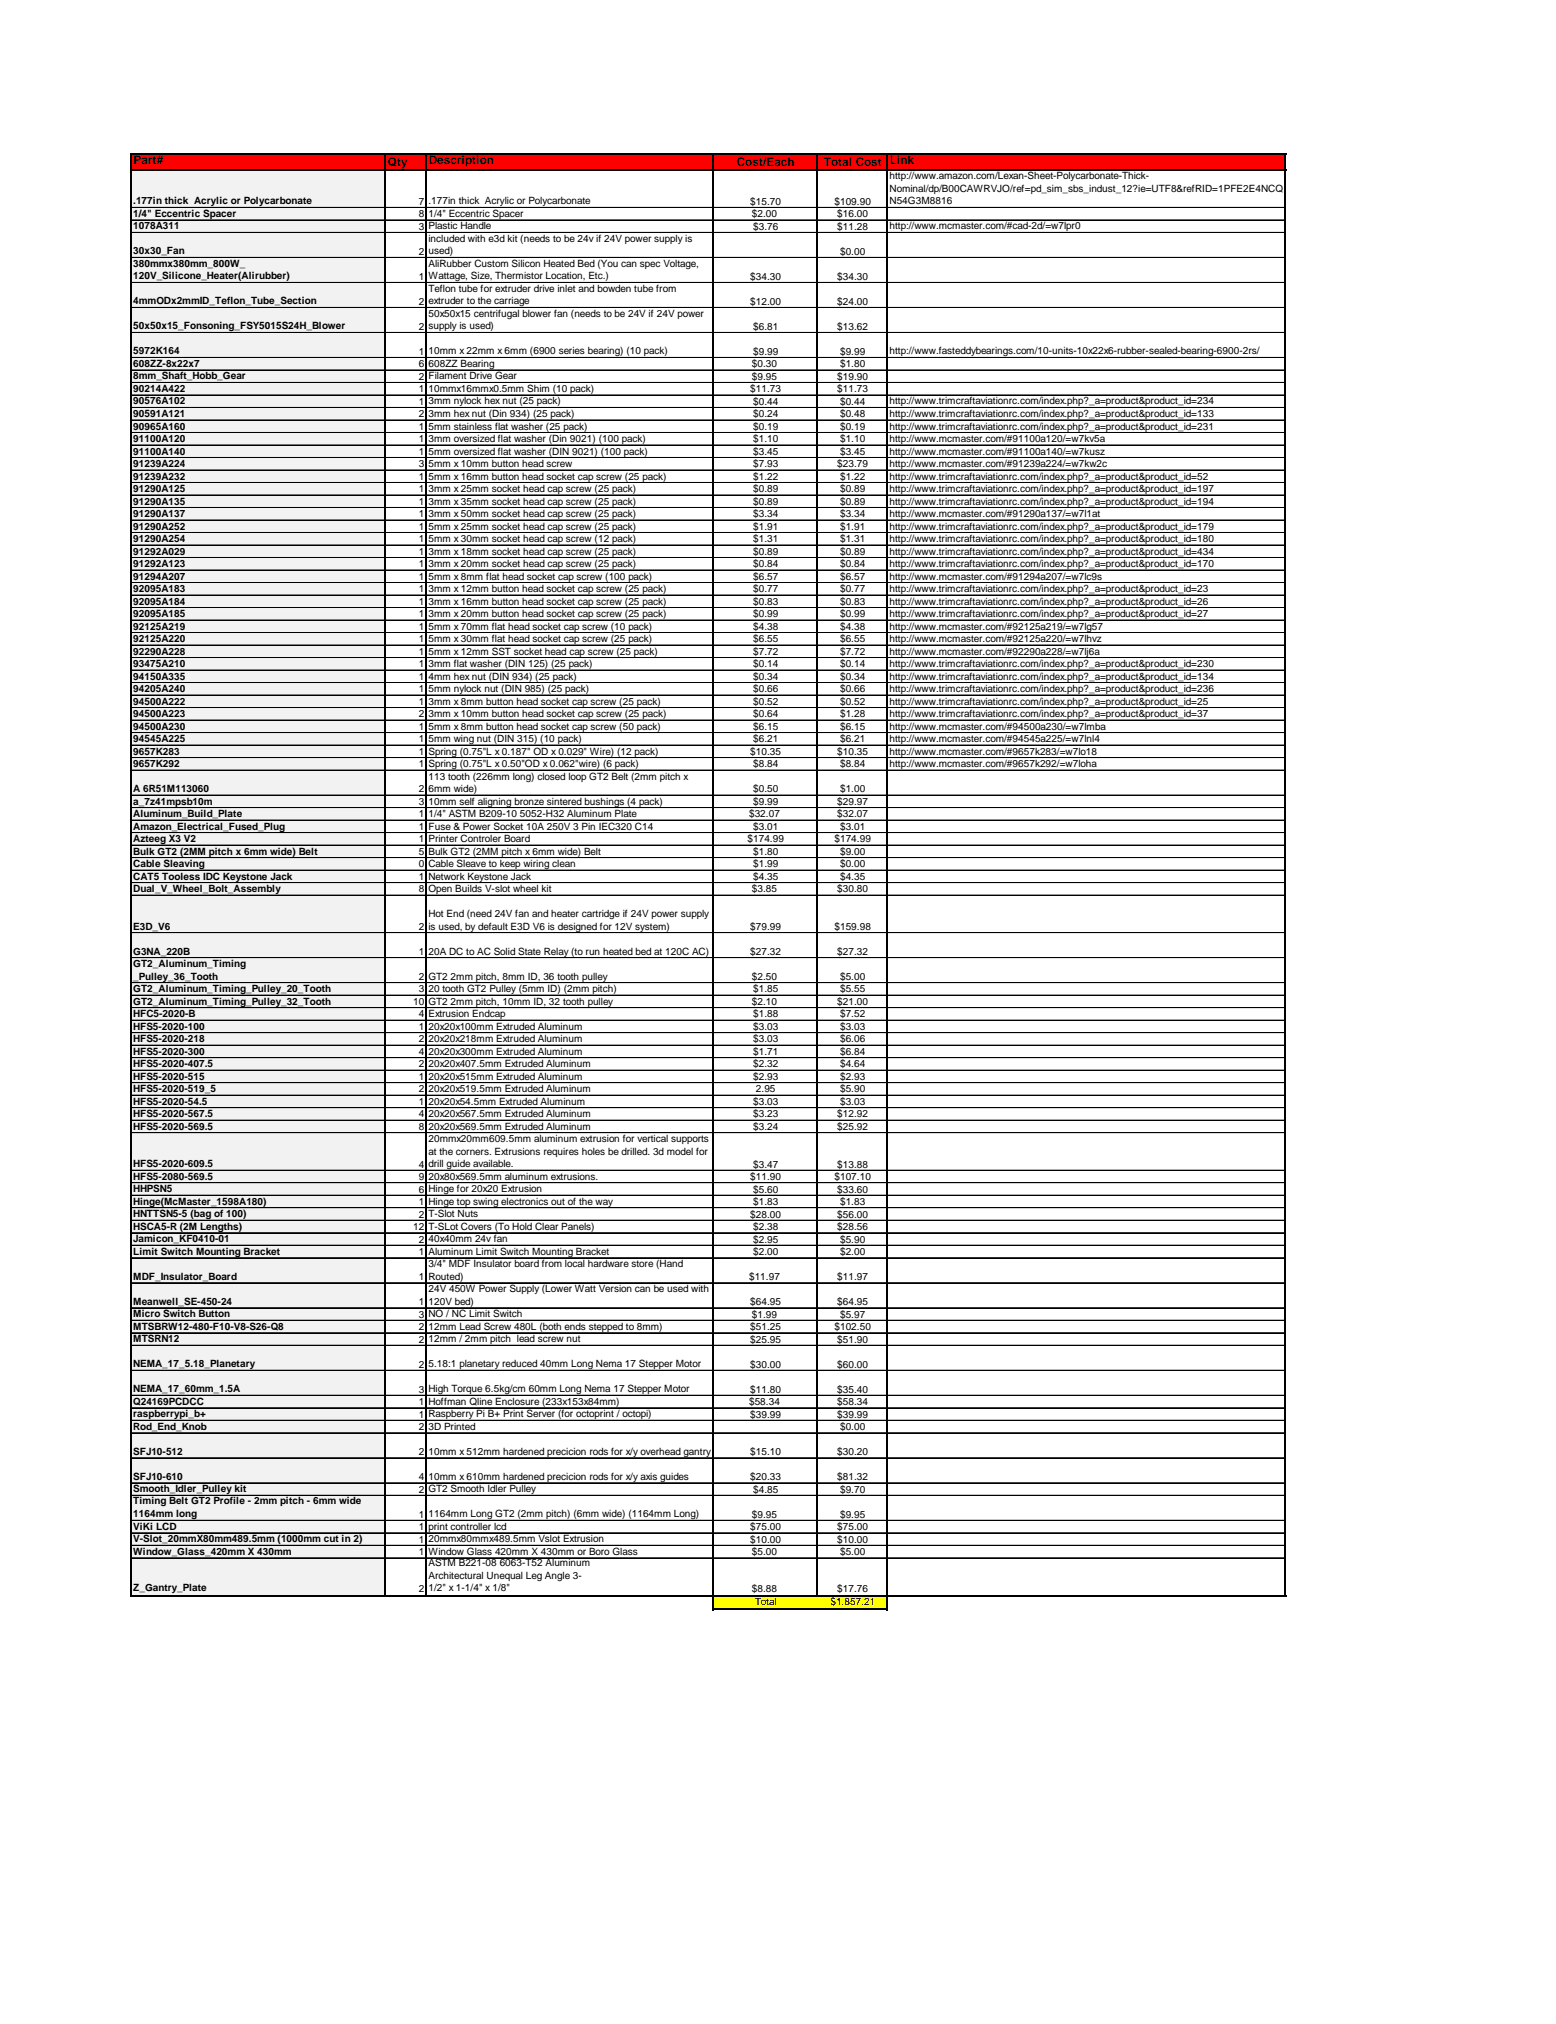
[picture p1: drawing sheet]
<svg xmlns="http://www.w3.org/2000/svg" width="554mm" height="721mm" viewBox="0 0 554 721" stroke-linecap="round" stroke-linejoin="round" font-family="sans-serif">
<defs><g id="words">
<g font-size="4.2">
<text x="47.6" y="58.6">Part#</text>
<text x="138.2" y="59.1">Qty</text>
<text x="152.8" y="58.6">Description</text>
<text x="262.5" y="59.1">Cost/Each</text>
<text x="293.5" y="59.1">Total Cost</text>
<text x="317" y="58.6">Link</text>
</g>
<g font-size="3.6">
<text x="316.9" y="64">http://www.amazon.com/Lexan-Sheet-Polycarbonate-Thick-</text>
<text x="316.9" y="68.4">Nominal/dp/B00CAWRVJO/ref=pd_sim_sbs_indust_12?ie=UTF8&amp;refRID=1PFE2E4NCQ</text>
<text x="47.5" y="72.9">.177in thick Acrylic or Polycarbonate</text>
<text x="47.5" y="77.3">1/4&quot; Eccentric Spacer</text>
<text x="149.2" y="73">7</text>
<text x="149.2" y="77.4">8</text>
<text x="152.6" y="72.9">.177in thick Acrylic or Polycarbonate</text>
<text x="152.6" y="77.3">1/4&quot; Eccentric Spacer</text>
<text x="267.3" y="73">$15.70</text>
<text x="267.9" y="77.4">$2.00</text>
<text x="297.3" y="73">$109.90</text>
<text x="298.3" y="77.4">$16.00</text>
<text x="316.9" y="72.9">N54G3M8816</text>
<text x="47.5" y="81.8">1078A311</text>
<text x="149.2" y="81.9">3</text>
<text x="152.6" y="81.8">Plastic Handle</text>
<text x="268.3" y="81.9">$3.76</text>
<text x="298.3" y="81.9">$11.28</text>
<text x="316.9" y="81.8">http://www.mcmaster.com/#cad-2d/=w7lpr0</text>
<text x="152.6" y="86.2">included with e3d kit (needs to be 24v if 24V power supply is</text>
<text x="47.5" y="90.7">30x30_Fan</text>
<text x="47.5" y="95">380mmx380mm_800W_</text>
<text x="149.2" y="90.8">2</text>
<text x="152.6" y="90.7">used)</text>
<text x="152.6" y="95.1">AliRubber Custom Silicon Heated Bed (You can spec Voltage,</text>
<text x="299.3" y="90.8">$0.00</text>
<text x="47.5" y="99.6">120V_Silicone_Heater(Alirubber)</text>
<text x="149.2" y="99.7">1</text>
<text x="152.6" y="99.6">Wattage, Size, Thermistor Location, Etc.)</text>
<text x="267.3" y="99.7">$34.30</text>
<text x="298.3" y="99.7">$34.30</text>
<text x="152.6" y="104.1">Teflon tube for extruder drive inlet and bowden tube from</text>
<text x="47.5" y="108.5">4mmODx2mmID_Teflon_Tube_Section</text>
<text x="149.2" y="108.6">2</text>
<text x="152.6" y="108.5">extruder to the carriage</text>
<text x="152.6" y="113">50x50x15 centrifugal blower fan (needs to be 24V if 24V power</text>
<text x="267.3" y="108.6">$12.00</text>
<text x="298.3" y="108.6">$24.00</text>
<text x="47.5" y="117.4">50x50x15_Fonsoning_FSY5015S24H_Blower</text>
<text x="149.2" y="117.5">2</text>
<text x="152.6" y="117.4">supply is used)</text>
<text x="268.3" y="117.5">$6.81</text>
<text x="298.3" y="117.5">$13.62</text>
<text x="47.5" y="126.3">5972K164</text>
<text x="47.5" y="130.8">608ZZ-8x22x7</text>
<text x="149.2" y="126.5">1</text>
<text x="149.2" y="130.9">6</text>
<text x="152.6" y="126.3">10mm x 22mm x 6mm (6900 series bearing) (10 pack)</text>
<text x="152.6" y="130.8">608ZZ Bearing</text>
<text x="267.9" y="130.9">$0.30</text>
<text x="268.3" y="126.5">$9.99</text>
<text x="299.3" y="126.5">$9.99</text>
<text x="299.3" y="130.9">$1.80</text>
<text x="316.9" y="126.3">http://www.fasteddybearings.com/10-units-10x22x6-rubber-sealed-bearing-6900-2rs/</text>
<text x="47.5" y="135.3">8mm_Shaft_Hobb_Gear</text>
<text x="149.2" y="135.4">2</text>
<text x="152.6" y="135.3">Filament Drive Gear</text>
<text x="267.9" y="135.4">$9.95</text>
<text x="298.3" y="135.4">$19.90</text>
<text x="47.5" y="139.7">90214A422</text>
<text x="149.2" y="139.8">1</text>
<text x="152.6" y="139.7">10mmx16mmx0.5mm Shim (10 pack)</text>
<text x="267.3" y="139.8">$11.73</text>
<text x="298.3" y="139.8">$11.73</text>
<text x="47.5" y="144.2">90576A102</text>
<text x="47.5" y="148.6">90591A121</text>
<text x="149.2" y="144.3">1</text>
<text x="149.2" y="148.7">2</text>
<text x="152.6" y="144.2">3mm nylock hex nut (25 pack)</text>
<text x="152.6" y="148.6">3mm hex nut (Din 934) (25 pack)</text>
<text x="268.3" y="144.3">$0.44</text>
<text x="268.3" y="148.7">$0.24</text>
<text x="299.3" y="144.3">$0.44</text>
<text x="299.3" y="148.7">$0.48</text>
<text x="316.9" y="144.2">http://www.trimcraftaviationrc.com/index.php?_a=product&amp;product_id=234</text>
<text x="316.9" y="148.6">http://www.trimcraftaviationrc.com/index.php?_a=product&amp;product_id=133</text>
<text x="47.5" y="153.1">90965A160</text>
<text x="149.2" y="153.2">1</text>
<text x="152.6" y="153.1">5mm stainless flat washer (25 pack)</text>
<text x="268.3" y="153.2">$0.19</text>
<text x="299.3" y="153.2">$0.19</text>
<text x="316.9" y="153.1">http://www.trimcraftaviationrc.com/index.php?_a=product&amp;product_id=231</text>
<text x="47.5" y="157.6">91100A120</text>
<text x="149.2" y="157.7">1</text>
<text x="152.6" y="157.6">3mm oversized flat washer (Din 9021) (100 pack)</text>
<text x="268.3" y="157.7">$1.10</text>
<text x="299.3" y="157.7">$1.10</text>
<text x="316.9" y="157.6">http://www.mcmaster.com/#91100a120/=w7kv5a</text>
<text x="47.5" y="162">91100A140</text>
<text x="47.5" y="166.5">91239A224</text>
<text x="149.2" y="162.1">1</text>
<text x="149.2" y="166.6">3</text>
<text x="152.6" y="162">5mm oversized flat washer (DIN 9021) (100 pack)</text>
<text x="152.6" y="166.5">5mm x 10mm button head screw</text>
<text x="268.3" y="162.1">$3.45</text>
<text x="268.3" y="166.6">$7.93</text>
<text x="298.3" y="166.6">$23.79</text>
<text x="299.3" y="162.1">$3.45</text>
<text x="316.9" y="162">http://www.mcmaster.com/#91100a140/=w7kusz</text>
<text x="316.9" y="166.5">http://www.mcmaster.com/#91239a224/=w7kw2c</text>
<text x="47.5" y="170.9">91239A232</text>
<text x="149.2" y="171">1</text>
<text x="152.6" y="170.9">5mm x 16mm button head socket cap screw (25 pack)</text>
<text x="268.3" y="171">$1.22</text>
<text x="299.3" y="171">$1.22</text>
<text x="316.9" y="170.9">http://www.trimcraftaviationrc.com/index.php?_a=product&amp;product_id=52</text>
<text x="47.5" y="175.4">91290A125</text>
<text x="47.5" y="179.8">91290A135</text>
<text x="149.2" y="175.5">1</text>
<text x="149.2" y="179.9">1</text>
<text x="152.6" y="175.4">3mm x 25mm socket head cap screw (25 pack)</text>
<text x="152.6" y="179.8">3mm x 35mm socket head cap screw (25 pack)</text>
<text x="268.3" y="175.5">$0.89</text>
<text x="268.3" y="179.9">$0.89</text>
<text x="299.3" y="175.5">$0.89</text>
<text x="299.3" y="179.9">$0.89</text>
<text x="316.9" y="175.4">http://www.trimcraftaviationrc.com/index.php?_a=product&amp;product_id=197</text>
<text x="316.9" y="179.8">http://www.trimcraftaviationrc.com/index.php?_a=product&amp;product_id=194</text>
<text x="47.5" y="184.3">91290A137</text>
<text x="149.2" y="184.4">1</text>
<text x="152.6" y="184.3">3mm x 50mm socket head cap screw (25 pack)</text>
<text x="268.3" y="184.4">$3.34</text>
<text x="299.3" y="184.4">$3.34</text>
<text x="316.9" y="184.3">http://www.mcmaster.com/#91290a137/=w7l1at</text>
<text x="47.5" y="188.7">91290A252</text>
<text x="149.2" y="188.9">1</text>
<text x="152.6" y="188.7">5mm x 25mm socket head cap screw (25 pack)</text>
<text x="268.3" y="188.9">$1.91</text>
<text x="299.3" y="188.9">$1.91</text>
<text x="316.9" y="188.7">http://www.trimcraftaviationrc.com/index.php?_a=product&amp;product_id=179</text>
<text x="47.5" y="193.2">91290A254</text>
<text x="47.5" y="197.7">91292A029</text>
<text x="149.2" y="193.3">1</text>
<text x="149.2" y="197.8">1</text>
<text x="152.6" y="193.2">5mm x 30mm socket head cap screw (12 pack)</text>
<text x="152.6" y="197.7">3mm x 18mm socket head cap screw (25 pack)</text>
<text x="268.3" y="193.3">$1.31</text>
<text x="268.3" y="197.8">$0.89</text>
<text x="299.3" y="193.3">$1.31</text>
<text x="299.3" y="197.8">$0.89</text>
<text x="316.9" y="193.2">http://www.trimcraftaviationrc.com/index.php?_a=product&amp;product_id=180</text>
<text x="316.9" y="197.7">http://www.trimcraftaviationrc.com/index.php?_a=product&amp;product_id=434</text>
<text x="47.5" y="202.1">91292A123</text>
<text x="149.2" y="202.2">1</text>
<text x="152.6" y="202.1">3mm x 20mm socket head cap screw (25 pack)</text>
<text x="268.3" y="202.2">$0.84</text>
<text x="299.3" y="202.2">$0.84</text>
<text x="316.9" y="202.1">http://www.trimcraftaviationrc.com/index.php?_a=product&amp;product_id=170</text>
<text x="47.5" y="206.6">91294A207</text>
<text x="149.2" y="206.7">1</text>
<text x="152.6" y="206.6">5mm x 8mm flat head socket cap screw (100 pack)</text>
<text x="268.3" y="206.7">$6.57</text>
<text x="299.3" y="206.7">$6.57</text>
<text x="316.9" y="206.6">http://www.mcmaster.com/#91294a207/=w7lc9s</text>
<text x="47.5" y="211">92095A183</text>
<text x="47.5" y="215.5">92095A184</text>
<text x="149.2" y="211.1">1</text>
<text x="149.2" y="215.6">1</text>
<text x="152.6" y="211">3mm x 12mm button head socket cap screw (25 pack)</text>
<text x="152.6" y="215.5">3mm x 16mm button head socket cap screw (25 pack)</text>
<text x="268.3" y="211.1">$0.77</text>
<text x="268.3" y="215.6">$0.83</text>
<text x="299.3" y="211.1">$0.77</text>
<text x="299.3" y="215.6">$0.83</text>
<text x="316.9" y="211">http://www.trimcraftaviationrc.com/index.php?_a=product&amp;product_id=23</text>
<text x="316.9" y="215.5">http://www.trimcraftaviationrc.com/index.php?_a=product&amp;product_id=26</text>
<text x="47.5" y="219.9">92095A185</text>
<text x="149.2" y="220.1">1</text>
<text x="152.6" y="219.9">3mm x 20mm button head socket cap screw (25 pack)</text>
<text x="268.3" y="220.1">$0.99</text>
<text x="299.3" y="220.1">$0.99</text>
<text x="316.9" y="219.9">http://www.trimcraftaviationrc.com/index.php?_a=product&amp;product_id=27</text>
<text x="47.5" y="224.4">92125A219</text>
<text x="149.2" y="224.5">1</text>
<text x="152.6" y="224.4">5mm x 70mm flat head socket cap screw (10 pack)</text>
<text x="268.3" y="224.5">$4.38</text>
<text x="299.3" y="224.5">$4.38</text>
<text x="316.9" y="224.4">http://www.mcmaster.com/#92125a219/=w7lg57</text>
<text x="47.5" y="228.9">92125A220</text>
<text x="47.5" y="233.3">92290A228</text>
<text x="149.2" y="229">1</text>
<text x="149.2" y="233.4">1</text>
<text x="152.6" y="228.9">5mm x 30mm flat head socket cap screw (25 pack)</text>
<text x="152.6" y="233.3">5mm x 12mm SST socket head cap screw (25 pack)</text>
<text x="268.3" y="229">$6.55</text>
<text x="268.3" y="233.4">$7.72</text>
<text x="299.3" y="229">$6.55</text>
<text x="299.3" y="233.4">$7.72</text>
<text x="316.9" y="228.9">http://www.mcmaster.com/#92125a220/=w7lhvz</text>
<text x="316.9" y="233.3">http://www.mcmaster.com/#92290a228/=w7lj6a</text>
<text x="47.5" y="237.8">93475A210</text>
<text x="149.2" y="237.9">1</text>
<text x="152.6" y="237.8">3mm flat washer (DIN 125) (25 pack)</text>
<text x="268.3" y="237.9">$0.14</text>
<text x="299.3" y="237.9">$0.14</text>
<text x="316.9" y="237.8">http://www.trimcraftaviationrc.com/index.php?_a=product&amp;product_id=230</text>
<text x="47.5" y="242.2">94150A335</text>
<text x="149.2" y="242.3">1</text>
<text x="152.6" y="242.2">4mm hex nut (DIN 934) (25 pack)</text>
<text x="268.3" y="242.3">$0.34</text>
<text x="299.3" y="242.3">$0.34</text>
<text x="316.9" y="242.2">http://www.trimcraftaviationrc.com/index.php?_a=product&amp;product_id=134</text>
<text x="47.5" y="246.7">94205A240</text>
<text x="47.5" y="251.1">94500A222</text>
<text x="149.2" y="246.8">1</text>
<text x="149.2" y="251.2">1</text>
<text x="152.6" y="246.7">5mm nylock nut (DIN 985) (25 pack)</text>
<text x="152.6" y="251.1">3mm x 8mm button head socket cap screw (25 pack)</text>
<text x="268.3" y="246.8">$0.66</text>
<text x="268.3" y="251.2">$0.52</text>
<text x="299.3" y="246.8">$0.66</text>
<text x="299.3" y="251.2">$0.52</text>
<text x="316.9" y="246.7">http://www.trimcraftaviationrc.com/index.php?_a=product&amp;product_id=236</text>
<text x="316.9" y="251.1">http://www.trimcraftaviationrc.com/index.php?_a=product&amp;product_id=25</text>
<text x="47.5" y="255.6">94500A223</text>
<text x="149.2" y="255.7">2</text>
<text x="152.6" y="255.6">3mm x 10mm button head socket cap screw (25 pack)</text>
<text x="268.3" y="255.7">$0.64</text>
<text x="299.3" y="255.7">$1.28</text>
<text x="316.9" y="255.6">http://www.trimcraftaviationrc.com/index.php?_a=product&amp;product_id=37</text>
<text x="47.5" y="260.1">94500A230</text>
<text x="149.2" y="260.2">1</text>
<text x="152.6" y="260.1">5mm x 8mm button head socket cap screw (50 pack)</text>
<text x="268.3" y="260.2">$6.15</text>
<text x="299.3" y="260.2">$6.15</text>
<text x="316.9" y="260.1">http://www.mcmaster.com/#94500a230/=w7lmba</text>
<text x="47.5" y="264.5">94545A225</text>
<text x="47.5" y="269">9657K283</text>
<text x="149.2" y="264.6">1</text>
<text x="149.2" y="269.1">1</text>
<text x="152.6" y="264.5">5mm wing nut (DIN 315) (10 pack)</text>
<text x="152.6" y="269">Spring (0.75&quot;L x 0.187&quot; OD x 0.029&quot; Wire) (12 pack)</text>
<text x="267.3" y="269.1">$10.35</text>
<text x="268.3" y="264.6">$6.21</text>
<text x="298.3" y="269.1">$10.35</text>
<text x="299.3" y="264.6">$6.21</text>
<text x="316.9" y="264.5">http://www.mcmaster.com/#94545a225/=w7lnl4</text>
<text x="316.9" y="269">http://www.mcmaster.com/#9657k283/=w7lo18</text>
<text x="47.5" y="273.4">9657K292</text>
<text x="149.2" y="273.5">1</text>
<text x="152.6" y="273.4">Spring (0.75&quot;L x 0.50&quot;OD x 0.062&quot;wire) (6 pack)</text>
<text x="268.3" y="273.5">$8.84</text>
<text x="299.3" y="273.5">$8.84</text>
<text x="316.9" y="273.4">http://www.mcmaster.com/#9657k292/=w7loha</text>
<text x="152.6" y="277.9">113 tooth (226mm long) closed loop GT2 Belt (2mm pitch x</text>
<text x="47.5" y="282.3">A 6R51M113060</text>
<text x="47.5" y="286.8">a_7z41mpsb10m</text>
<text x="149.2" y="282.5">2</text>
<text x="149.2" y="286.9">3</text>
<text x="152.6" y="282.3">6mm wide)</text>
<text x="152.6" y="286.8">10mm self aligning bronze sintered bushings (4 pack)</text>
<text x="268.3" y="282.5">$0.50</text>
<text x="268.3" y="286.9">$9.99</text>
<text x="298.3" y="286.9">$29.97</text>
<text x="299.3" y="282.5">$1.00</text>
<text x="47.5" y="291.2">Aluminum_Build_Plate</text>
<text x="149.2" y="291.4">1</text>
<text x="152.6" y="291.2">1/4&quot; ASTM B209-10 5052-H32 Aluminum Plate</text>
<text x="266.9" y="291.4">$32.07</text>
<text x="298.3" y="291.4">$32.07</text>
<text x="47.5" y="295.7">Amazon_Electrical_Fused_Plug</text>
<text x="149.2" y="295.8">1</text>
<text x="152.6" y="295.7">Fuse &amp; Power Socket 10A 250V 3 Pin IEC320 C14</text>
<text x="268.3" y="295.8">$3.01</text>
<text x="299.3" y="295.8">$3.01</text>
<text x="47.5" y="300.2">Azteeg X3 V2</text>
<text x="47.5" y="304.6">Bulk GT2 (2MM pitch x 6mm wide) Belt</text>
<text x="149.2" y="300.3">1</text>
<text x="149.2" y="304.7">5</text>
<text x="152.6" y="300.2">Printer Controler Board</text>
<text x="152.6" y="304.6">Bulk GT2 (2MM pitch x 6mm wide) Belt</text>
<text x="266.3" y="300.3">$174.99</text>
<text x="268.3" y="304.7">$1.80</text>
<text x="297.3" y="300.3">$174.99</text>
<text x="299.3" y="304.7">$9.00</text>
<text x="47.5" y="309.1">Cable Sleaving</text>
<text x="149.2" y="309.2">0</text>
<text x="152.6" y="309.1">Cable Sleave to keep wiring clean</text>
<text x="268.3" y="309.2">$1.99</text>
<text x="299.3" y="309.2">$0.00</text>
<text x="47.5" y="313.5">CAT5 Tooless IDC Keystone Jack</text>
<text x="47.5" y="318">Dual_V_Wheel_Bolt_Assembly</text>
<text x="149.2" y="313.7">1</text>
<text x="152.6" y="313.5">Network Keystone Jack</text>
<text x="152.6" y="318">Open Builds V-slot wheel kit</text>
<text x="268.3" y="313.7">$4.35</text>
<text x="299.3" y="313.7">$4.35</text>
<text x="149.2" y="318.1">8</text>
<text x="267.9" y="318.1">$3.85</text>
<text x="298.3" y="318.1">$30.80</text>
<text x="152.6" y="326.9">Hot End (need 24V fan and heater cartridge if 24V power supply</text>
<text x="47.5" y="331.4">E3D_V6</text>
<text x="149.2" y="331.5">2</text>
<text x="152.6" y="331.4">is used, by default E3D V6 is designed for 12V system)</text>
<text x="267.3" y="331.5">$79.99</text>
<text x="297.3" y="331.5">$159.98</text>
<text x="47.5" y="340.3">G3NA_220B</text>
<text x="149.2" y="340.4">1</text>
<text x="152.6" y="340.3">20A DC to AC Solid State Relay (to run heated bed at 120C AC)</text>
<text x="267.3" y="340.4">$27.32</text>
<text x="298.3" y="340.4">$27.32</text>
<text x="47.5" y="344.6">GT2_Aluminum_Timing</text>
<text x="47.5" y="349.2">_Pulley_36_Tooth</text>
<text x="47.5" y="353.6">GT2_Aluminum_Timing_Pulley_20_Tooth</text>
<text x="149.2" y="349.3">2</text>
<text x="149.2" y="353.8">3</text>
<text x="152.6" y="349.2">GT2 2mm pitch, 8mm ID, 36 tooth pulley</text>
<text x="152.6" y="353.6">20 tooth GT2 Pulley (5mm ID) (2mm pitch)</text>
<text x="267.9" y="349.3">$2.50</text>
<text x="268.3" y="353.8">$1.85</text>
<text x="299.3" y="349.3">$5.00</text>
<text x="299.3" y="353.8">$5.55</text>
<text x="47.5" y="358.1">GT2_Aluminum_Timing_Pulley_32_Tooth</text>
<text x="147.2" y="358.2">10</text>
<text x="152.6" y="358.1">GT2 2mm pitch, 10mm ID, 32 tooth pulley</text>
<text x="267.9" y="358.2">$2.10</text>
<text x="298.3" y="358.2">$21.00</text>
<text x="47.5" y="362.6">HFC5-2020-B</text>
<text x="149.2" y="362.7">4</text>
<text x="152.6" y="362.6">Extrusion Endcap</text>
<text x="268.3" y="362.7">$1.88</text>
<text x="299.3" y="362.7">$7.52</text>
<text x="47.5" y="367">HFS5-2020-100</text>
<text x="47.5" y="371.5">HFS5-2020-218</text>
<text x="149.2" y="367.1">1</text>
<text x="149.2" y="371.6">2</text>
<text x="152.6" y="367">20x20x100mm Extruded Aluminum</text>
<text x="152.6" y="371.5">20x20x218mm Extruded Aluminum</text>
<text x="268.3" y="367.1">$3.03</text>
<text x="268.3" y="371.6">$3.03</text>
<text x="299.3" y="367.1">$3.03</text>
<text x="299.3" y="371.6">$6.06</text>
<text x="47.5" y="375.9">HFS5-2020-300</text>
<text x="149.2" y="376">4</text>
<text x="152.6" y="375.9">20x20x300mm Extruded Aluminum</text>
<text x="268.3" y="376">$1.71</text>
<text x="299.3" y="376">$6.84</text>
<text x="47.5" y="380.4">HFS5-2020-407.5</text>
<text x="149.2" y="380.5">2</text>
<text x="152.6" y="380.4">20x20x407.5mm Extruded Aluminum</text>
<text x="268.3" y="380.5">$2.32</text>
<text x="299.3" y="380.5">$4.64</text>
<text x="47.5" y="384.8">HFS5-2020-515</text>
<text x="47.5" y="389.3">HFS5-2020-519_5</text>
<text x="149.2" y="385">1</text>
<text x="149.2" y="389.4">2</text>
<text x="152.6" y="384.8">20x20x515mm Extruded Aluminum</text>
<text x="152.6" y="389.3">20x20x519.5mm Extruded Aluminum</text>
<text x="268.3" y="385">$2.93</text>
<text x="269.3" y="389.4">2.95</text>
<text x="299.3" y="385">$2.93</text>
<text x="299.3" y="389.4">$5.90</text>
<text x="47.5" y="393.8">HFS5-2020-54.5</text>
<text x="149.2" y="393.9">1</text>
<text x="152.6" y="393.8">20x20x54.5mm Extruded Aluminum</text>
<text x="268.3" y="393.9">$3.03</text>
<text x="299.3" y="393.9">$3.03</text>
<text x="47.5" y="398.2">HFS5-2020-567.5</text>
<text x="149.2" y="398.3">4</text>
<text x="152.6" y="398.2">20x20x567.5mm Extruded Aluminum</text>
<text x="268.3" y="398.3">$3.23</text>
<text x="298.3" y="398.3">$12.92</text>
<text x="47.5" y="402.7">HFS5-2020-569.5</text>
<text x="149.2" y="402.8">8</text>
<text x="152.6" y="402.7">20x20x569.5mm Extruded Aluminum</text>
<text x="152.6" y="407.1">20mmx20mm609.5mm aluminum extrusion for vertical supports</text>
<text x="268.3" y="402.8">$3.24</text>
<text x="298.3" y="402.8">$25.92</text>
<text x="152.6" y="411.6">at the corners. Extrusions requires holes be drilled. 3d model for</text>
<text x="47.5" y="416">HFS5-2020-609.5</text>
<text x="149.2" y="416.2">4</text>
<text x="152.6" y="416">drill guide available.</text>
<text x="268.3" y="416.2">$3.47</text>
<text x="298.3" y="416.2">$13.88</text>
<text x="47.5" y="420.5">HFS5-2080-569.5</text>
<text x="47.5" y="425">HHPSN5</text>
<text x="149.2" y="420.6">9</text>
<text x="149.2" y="425.1">6</text>
<text x="152.6" y="420.5">20x80x569.5mm aluminum extrusions.</text>
<text x="152.6" y="425">Hinge for 20x20 Extrusion</text>
<text x="267.3" y="420.6">$11.90</text>
<text x="268.3" y="425.1">$5.60</text>
<text x="297.3" y="420.6">$107.10</text>
<text x="298.3" y="425.1">$33.60</text>
<text x="47.5" y="429.4">Hinge(McMaster_1598A180)</text>
<text x="149.2" y="429.5">1</text>
<text x="152.6" y="429.4">Hinge top swing electronics out of the way</text>
<text x="268.3" y="429.5">$1.83</text>
<text x="299.3" y="429.5">$1.83</text>
<text x="47.5" y="433.9">HNTTSN5-5 (bag of 100)</text>
<text x="149.2" y="434">2</text>
<text x="152.6" y="433.9">T-Slot Nuts</text>
<text x="267.3" y="434">$28.00</text>
<text x="298.3" y="434">$56.00</text>
<text x="47.5" y="438.3">HSCA5-R (2M Lengths)</text>
<text x="47.5" y="442.8">Jamicon_KF0410-01</text>
<text x="147.2" y="438.4">12</text>
<text x="149.2" y="442.9">2</text>
<text x="152.6" y="438.3">T-SLot Covers (To Hold Clear Panels)</text>
<text x="152.6" y="442.8">40x40mm 24v fan</text>
<text x="268.3" y="438.4">$2.38</text>
<text x="268.3" y="442.9">$2.95</text>
<text x="298.3" y="438.4">$28.56</text>
<text x="299.3" y="442.9">$5.90</text>
<text x="47.5" y="447.2">Limit Switch Mounting Bracket</text>
<text x="149.2" y="447.4">1</text>
<text x="152.6" y="447.2">Aluminum Limit Switch Mounting Bracket</text>
<text x="268.3" y="447.4">$2.00</text>
<text x="299.3" y="447.4">$2.00</text>
<text x="152.6" y="451.7">3/4&quot; MDF Insulator board from local hardware store (Hand</text>
<text x="47.5" y="456.2">MDF_Insulator_Board</text>
<text x="149.2" y="456.3">1</text>
<text x="152.6" y="456.2">Routed)</text>
<text x="152.6" y="460.6">24V 450W Power Supply (Lower Watt Version can be used with</text>
<text x="266.9" y="456.3">$11.97</text>
<text x="298.3" y="456.3">$11.97</text>
<text x="47.5" y="465.1">Meanwell_SE-450-24</text>
<text x="149.2" y="465.2">1</text>
<text x="152.6" y="465.1">120V bed)</text>
<text x="267.3" y="465.2">$64.95</text>
<text x="298.3" y="465.2">$64.95</text>
<text x="47.5" y="469.5">Micro Switch Button</text>
<text x="47.5" y="474">MTSBRW12-480-F10-V8-S26-Q8</text>
<text x="149.2" y="469.6">3</text>
<text x="152.6" y="469.5">NO / NC Limit Switch</text>
<text x="152.6" y="474">12mm Lead Screw 480L (both ends stepped to 8mm)</text>
<text x="267.9" y="469.6">$1.99</text>
<text x="299.3" y="469.6">$5.97</text>
<text x="47.5" y="478.4">MTSRN12</text>
<text x="149.2" y="474.1">2</text>
<text x="149.2" y="478.6">2</text>
<text x="152.6" y="478.4">12mm / 2mm pitch lead screw nut</text>
<text x="267.3" y="474.1">$51.25</text>
<text x="267.3" y="478.6">$25.95</text>
<text x="297.3" y="474.1">$102.50</text>
<text x="298.3" y="478.6">$51.90</text>
<text x="47.5" y="487.4">NEMA_17_5.18_Planetary</text>
<text x="149.2" y="487.5">2</text>
<text x="152.6" y="487.4">5.18:1 planetary reduced 40mm Long Nema 17 Stepper Motor</text>
<text x="267.3" y="487.5">$30.00</text>
<text x="298.3" y="487.5">$60.00</text>
<text x="47.5" y="496.3">NEMA_17_60mm_1.5A</text>
<text x="149.2" y="496.4">3</text>
<text x="152.6" y="496.3">High Torque 6.5kg/cm 60mm Long Nema 17 Stepper Motor</text>
<text x="267.3" y="496.4">$11.80</text>
<text x="298.3" y="496.4">$35.40</text>
<text x="47.5" y="500.7">Q24169PCDCC</text>
<text x="149.2" y="500.8">1</text>
<text x="152.6" y="500.7">Hoffman Qline Enclosure (233x153x84mm)</text>
<text x="266.9" y="500.8">$58.34</text>
<text x="298.3" y="500.8">$58.34</text>
<text x="47.5" y="505.2">raspberrypi_b+</text>
<text x="47.5" y="509.6">Rod_End_Knob</text>
<text x="149.2" y="505.3">1</text>
<text x="149.2" y="509.7">2</text>
<text x="152.6" y="505.2">Raspberry Pi B+ Print Server (for octoprint / octopi)</text>
<text x="152.6" y="509.6">3D Printed</text>
<text x="267.3" y="505.3">$39.99</text>
<text x="298.3" y="505.3">$39.99</text>
<text x="299.3" y="509.7">$0.00</text>
<text x="47.5" y="518.5">SFJ10-512</text>
<text x="149.2" y="518.7">2</text>
<text x="152.6" y="518.5">10mm x 512mm hardened precicion rods for x/y overhead gantry</text>
<text x="267.3" y="518.7">$15.10</text>
<text x="298.3" y="518.7">$30.20</text>
<text x="47.5" y="527.5">SFJ10-610</text>
<text x="149.2" y="527.6">4</text>
<text x="152.6" y="527.5">10mm x 610mm hardened precicion rods for x/y axis guides</text>
<text x="267.3" y="527.6">$20.33</text>
<text x="298.3" y="527.6">$81.32</text>
<text x="47.5" y="531.9">Smooth_Idler_Pulley kit</text>
<text x="149.2" y="532">2</text>
<text x="152.6" y="531.9">GT2 Smooth Idler Pulley</text>
<text x="268.3" y="532">$4.85</text>
<text x="299.3" y="532">$9.70</text>
<text x="47.5" y="536.3">Timing Belt GT2 Profile - 2mm pitch - 6mm wide</text>
<text x="47.5" y="540.8">1164mm long</text>
<text x="47.5" y="545.3">ViKi LCD</text>
<text x="149.2" y="540.9">1</text>
<text x="149.2" y="545.4">1</text>
<text x="152.6" y="540.8">1164mm Long GT2 (2mm pitch) (6mm wide) (1164mm Long)</text>
<text x="152.6" y="545.3">print controller lcd</text>
<text x="267.3" y="545.4">$75.00</text>
<text x="267.9" y="540.9">$9.95</text>
<text x="298.3" y="545.4">$75.00</text>
<text x="299.3" y="540.9">$9.95</text>
<text x="47.5" y="549.8">V-Slot_20mmX80mm489.5mm (1000mm cut in 2)</text>
<text x="149.2" y="549.9">1</text>
<text x="152.6" y="549.8">20mmx80mmx489.5mm Vslot Extrusion</text>
<text x="267.3" y="549.9">$10.00</text>
<text x="298.3" y="549.9">$10.00</text>
<text x="47.5" y="554.2">Window_Glass_420mm X 430mm</text>
<text x="149.2" y="554.3">1</text>
<text x="152.6" y="554.2">Window Glass 420mm X 430mm or Boro Glass</text>
<text x="267.9" y="554.3">$5.00</text>
<text x="299.3" y="554.3">$5.00</text>
<text x="152.6" y="558.2">ASTM B221-08 6063-T52 Aluminum</text>
<text x="152.6" y="562.7">Architectural Unequal Leg Angle 3-</text>
<text x="47.5" y="567.1">Z_Gantry_Plate</text>
<text x="149.2" y="567.6">2</text>
<text x="152.6" y="567.1">1/2&quot; x 1-1/4&quot; x 1/8&quot;</text>
<text x="267.9" y="567.6">$8.88</text>
<text x="298.3" y="567.6">$17.76</text>
<text x="269" y="572.3">Total</text>
<text x="295.8" y="572.3">$1,857.21</text>
</g>
</g></defs>
<path d="M46.9 54.9h411.2v5.8h-411.2z" fill-rule="evenodd" fill="#f00"/>
<path d="M46.9 60.6h90.5v508.4h-90.5z" fill-rule="evenodd" fill="#f2f2f2"/>
<path d="M254.2 568.9h62v4.8h-62z" fill-rule="evenodd" fill="#ff0"/>
<g fill="none" stroke="#000" stroke-width=".36">
<path d="M47 74h89.9M47 78.5h89.9M47.1 73.9h89.8M47.1 78.4h89.8M137.6 74h13.9M137.6 78.5h13.9M137.7 73.9h13.8M137.7 78.4h13.8M152.2 74h101.6M152.2 78.5h101.6M152.3 73.9h101.5M152.3 78.4h101.5"/>
<path d="M254.5 74h36.3M254.5 78.5h36.3M254.6 73.9h36.2M254.6 78.4h36.2M291.5 74h24.3M291.5 78.5h24.3M291.5 73.9h24.2M291.5 78.4h24.2M316.4 74h141.2M316.4 78.5h141.2M316.5 73.9h141.1M316.5 78.4h141.1"/>
<path d="M47 82.9h89.9M47 91.9h89.9M47.1 82.8h89.8M47.1 91.7h89.8M137.6 82.9h13.9M137.6 91.9h13.9M137.7 82.8h13.8M137.7 91.7h13.8M152.2 82.9h101.6M152.2 91.9h101.6M152.3 82.8h101.5M152.3 91.7h101.5"/>
<path d="M254.5 82.9h36.3M254.5 91.9h36.3M254.6 82.8h36.2M254.6 91.7h36.2M291.5 82.9h24.3M291.5 91.9h24.3M291.5 82.8h24.2M291.5 91.7h24.2M316.4 82.9h141.2M316.4 91.9h141.2M316.5 82.8h141.1M316.5 91.7h141.1"/>
<path d="M47 100.8h89.9M47 109.7h89.9M47 118.6h89.9M47.1 100.7h89.8M47.1 109.6h89.8M47.1 118.5h89.8M137.6 100.8h13.9M137.6 109.7h13.9M137.6 118.6h13.9M137.7 100.7h13.8M137.7 109.6h13.8M137.7 118.5h13.8"/>
<path d="M152.2 100.8h101.6M152.2 109.7h101.6M152.2 118.6h101.6M152.3 100.7h101.5M152.3 109.6h101.5M152.3 118.5h101.5M254.5 100.8h36.3M254.5 109.7h36.3M254.5 118.6h36.3M254.6 100.7h36.2M254.6 109.6h36.2M254.6 118.5h36.2"/>
<path d="M291.5 100.8h24.3M291.5 109.7h24.3M291.5 118.6h24.3M291.5 100.7h24.2M291.5 109.6h24.2M291.5 118.5h24.2M316.4 100.8h141.2M316.4 109.7h141.2M316.4 118.6h141.2M316.5 100.7h141.1M316.5 109.6h141.1M316.5 118.5h141.1"/>
<path d="M47 127.5h89.9M47 132h89.9M47 136.4h89.9M47.1 127.4h89.8M47.1 131.9h89.8M47.1 136.3h89.8M137.6 127.5h13.9M137.6 132h13.9M137.6 136.4h13.9M137.7 127.4h13.8M137.7 131.9h13.8M137.7 136.3h13.8"/>
<path d="M152.2 127.5h101.6M152.2 132h101.6M152.2 136.4h101.6M152.3 127.4h101.5M152.3 131.9h101.5M152.3 136.3h101.5M254.5 127.5h36.3M254.5 132h36.3M254.5 136.4h36.3M254.6 127.4h36.2M254.6 131.9h36.2M254.6 136.3h36.2"/>
<path d="M291.5 127.5h24.3M291.5 132h24.3M291.5 136.4h24.3M291.5 127.4h24.2M291.5 131.9h24.2M291.5 136.3h24.2M316.4 127.5h141.2M316.4 132h141.2M316.4 136.4h141.2M316.5 127.4h141.1M316.5 131.9h141.1M316.5 136.3h141.1"/>
<path d="M47 140.9h89.9M47 145.3h89.9M47 149.8h89.9M47 154.3h89.9M47 158.7h89.9M47.1 140.8h89.8M47.1 145.2h89.8M47.1 149.7h89.8M47.1 154.2h89.8M47.1 158.6h89.8M137.6 140.9h13.9M137.6 145.3h13.9"/>
<path d="M137.6 149.8h13.9M137.6 154.3h13.9M137.6 158.7h13.9M137.7 140.8h13.8M137.7 145.2h13.8M137.7 149.7h13.8M137.7 154.2h13.8M137.7 158.6h13.8M152.2 140.9h101.6M152.2 145.3h101.6M152.2 149.8h101.6M152.2 154.3h101.6"/>
<path d="M152.2 158.7h101.6M152.3 140.8h101.5M152.3 145.2h101.5M152.3 149.7h101.5M152.3 154.2h101.5M152.3 158.6h101.5M254.5 140.9h36.3M254.5 145.3h36.3M254.5 149.8h36.3M254.5 154.3h36.3M254.5 158.7h36.3M254.6 140.8h36.2"/>
<path d="M254.6 145.2h36.2M254.6 149.7h36.2M254.6 154.2h36.2M254.6 158.6h36.2M291.5 140.9h24.3M291.5 145.3h24.3M291.5 149.8h24.3M291.5 154.3h24.3M291.5 158.7h24.3M291.5 140.8h24.2M291.5 145.2h24.2M291.5 149.7h24.2"/>
<path d="M291.5 154.2h24.2M291.5 158.6h24.2M316.4 140.9h141.2M316.4 145.3h141.2M316.4 149.8h141.2M316.4 154.3h141.2M316.4 158.7h141.2M316.5 140.8h141.1M316.5 145.2h141.1M316.5 149.7h141.1M316.5 154.2h141.1M316.5 158.6h141.1"/>
<path d="M47 163.2h89.9M47 167.6h89.9M47 172.1h89.9M47 176.5h89.9M47.1 163.1h89.8M47.1 167.5h89.8M47.1 172h89.8M47.1 176.4h89.8M137.6 163.2h13.9M137.6 167.6h13.9M137.6 172.1h13.9M137.6 176.5h13.9"/>
<path d="M137.7 163.1h13.8M137.7 167.5h13.8M137.7 172h13.8M137.7 176.4h13.8M152.2 163.2h101.6M152.2 167.6h101.6M152.2 172.1h101.6M152.2 176.5h101.6M152.3 163.1h101.5M152.3 167.5h101.5M152.3 172h101.5M152.3 176.4h101.5"/>
<path d="M254.5 163.2h36.3M254.5 167.6h36.3M254.5 172.1h36.3M254.5 176.5h36.3M254.6 163.1h36.2M254.6 167.5h36.2M254.6 172h36.2M254.6 176.4h36.2M291.5 163.2h24.3M291.5 167.6h24.3M291.5 172.1h24.3M291.5 176.5h24.3"/>
<path d="M291.5 163.1h24.2M291.5 167.5h24.2M291.5 172h24.2M291.5 176.4h24.2M316.4 163.2h141.2M316.4 167.6h141.2M316.4 172.1h141.2M316.4 176.5h141.2M316.5 163.1h141.1M316.5 167.5h141.1M316.5 172h141.1M316.5 176.4h141.1"/>
<path d="M47 181h89.9M47 185.5h89.9M47 189.9h89.9M47 194.4h89.9M47 198.8h89.9M47.1 180.9h89.8M47.1 185.3h89.8M47.1 189.8h89.8M47.1 194.3h89.8M47.1 198.7h89.8M137.6 181h13.9M137.6 185.5h13.9"/>
<path d="M137.6 189.9h13.9M137.6 194.4h13.9M137.6 198.8h13.9M137.7 180.9h13.8M137.7 185.3h13.8M137.7 189.8h13.8M137.7 194.3h13.8M137.7 198.7h13.8M152.2 181h101.6M152.2 185.5h101.6M152.2 189.9h101.6M152.2 194.4h101.6"/>
<path d="M152.2 198.8h101.6M152.3 180.9h101.5M152.3 185.3h101.5M152.3 189.8h101.5M152.3 194.3h101.5M152.3 198.7h101.5M254.5 181h36.3M254.5 185.5h36.3M254.5 189.9h36.3M254.5 194.4h36.3M254.5 198.8h36.3M254.6 180.9h36.2"/>
<path d="M254.6 185.3h36.2M254.6 189.8h36.2M254.6 194.3h36.2M254.6 198.7h36.2M291.5 181h24.3M291.5 185.5h24.3M291.5 189.9h24.3M291.5 194.4h24.3M291.5 198.8h24.3M291.5 180.9h24.2M291.5 185.3h24.2M291.5 189.8h24.2"/>
<path d="M291.5 194.3h24.2M291.5 198.7h24.2M316.4 181h141.2M316.4 185.5h141.2M316.4 189.9h141.2M316.4 194.4h141.2M316.4 198.8h141.2M316.5 180.9h141.1M316.5 185.3h141.1M316.5 189.8h141.1M316.5 194.3h141.1M316.5 198.7h141.1"/>
<path d="M47 203.3h89.9M47 207.7h89.9M47 212.2h89.9M47 216.7h89.9M47.1 203.2h89.8M47.1 207.6h89.8M47.1 212.1h89.8M47.1 216.5h89.8M137.6 203.3h13.9M137.6 207.7h13.9M137.6 212.2h13.9M137.6 216.7h13.9"/>
<path d="M137.7 203.2h13.8M137.7 207.6h13.8M137.7 212.1h13.8M137.7 216.5h13.8M152.2 203.3h101.6M152.2 207.7h101.6M152.2 212.2h101.6M152.2 216.7h101.6M152.3 203.2h101.5M152.3 207.6h101.5M152.3 212.1h101.5M152.3 216.5h101.5"/>
<path d="M254.5 203.3h36.3M254.5 207.7h36.3M254.5 212.2h36.3M254.5 216.7h36.3M254.6 203.2h36.2M254.6 207.6h36.2M254.6 212.1h36.2M254.6 216.5h36.2M291.5 203.3h24.3M291.5 207.7h24.3M291.5 212.2h24.3M291.5 216.7h24.3"/>
<path d="M291.5 203.2h24.2M291.5 207.6h24.2M291.5 212.1h24.2M291.5 216.5h24.2M316.4 203.3h141.2M316.4 207.7h141.2M316.4 212.2h141.2M316.4 216.7h141.2M316.5 203.2h141.1M316.5 207.6h141.1M316.5 212.1h141.1M316.5 216.5h141.1"/>
<path d="M47 221.1h89.9M47 225.6h89.9M47 230h89.9M47 234.5h89.9M47 238.9h89.9M47.1 221h89.8M47.1 225.5h89.8M47.1 229.9h89.8M47.1 234.4h89.8M47.1 238.8h89.8M137.6 221.1h13.9M137.6 225.6h13.9"/>
<path d="M137.6 230h13.9M137.6 234.5h13.9M137.6 238.9h13.9M137.7 221h13.8M137.7 225.5h13.8M137.7 229.9h13.8M137.7 234.4h13.8M137.7 238.8h13.8M152.2 221.1h101.6M152.2 225.6h101.6M152.2 230h101.6M152.2 234.5h101.6"/>
<path d="M152.2 238.9h101.6M152.3 221h101.5M152.3 225.5h101.5M152.3 229.9h101.5M152.3 234.4h101.5M152.3 238.8h101.5M254.5 221.1h36.3M254.5 225.6h36.3M254.5 230h36.3M254.5 234.5h36.3M254.5 238.9h36.3M254.6 221h36.2"/>
<path d="M254.6 225.5h36.2M254.6 229.9h36.2M254.6 234.4h36.2M254.6 238.8h36.2M291.5 221.1h24.3M291.5 225.6h24.3M291.5 230h24.3M291.5 234.5h24.3M291.5 238.9h24.3M291.5 221h24.2M291.5 225.5h24.2M291.5 229.9h24.2"/>
<path d="M291.5 234.4h24.2M291.5 238.8h24.2M316.4 221.1h141.2M316.4 225.6h141.2M316.4 230h141.2M316.4 234.5h141.2M316.4 238.9h141.2M316.5 221h141.1M316.5 225.5h141.1M316.5 229.9h141.1M316.5 234.4h141.1M316.5 238.8h141.1"/>
<path d="M47 243.4h89.9M47 247.8h89.9M47 252.3h89.9M47 256.8h89.9M47.1 243.3h89.8M47.1 247.7h89.8M47.1 252.2h89.8M47.1 256.7h89.8M137.6 243.4h13.9M137.6 247.8h13.9M137.6 252.3h13.9M137.6 256.8h13.9"/>
<path d="M137.7 243.3h13.8M137.7 247.7h13.8M137.7 252.2h13.8M137.7 256.7h13.8M152.2 243.4h101.6M152.2 247.8h101.6M152.2 252.3h101.6M152.2 256.8h101.6M152.3 243.3h101.5M152.3 247.7h101.5M152.3 252.2h101.5M152.3 256.7h101.5"/>
<path d="M254.5 243.4h36.3M254.5 247.8h36.3M254.5 252.3h36.3M254.5 256.8h36.3M254.6 243.3h36.2M254.6 247.7h36.2M254.6 252.2h36.2M254.6 256.7h36.2M291.5 243.4h24.3M291.5 247.8h24.3M291.5 252.3h24.3M291.5 256.8h24.3"/>
<path d="M291.5 243.3h24.2M291.5 247.7h24.2M291.5 252.2h24.2M291.5 256.7h24.2M316.4 243.4h141.2M316.4 247.8h141.2M316.4 252.3h141.2M316.4 256.8h141.2M316.5 243.3h141.1M316.5 247.7h141.1M316.5 252.2h141.1M316.5 256.7h141.1"/>
<path d="M47 261.2h89.9M47 265.7h89.9M47 270.1h89.9M47 274.6h89.9M47.1 261.1h89.8M47.1 265.6h89.8M47.1 270h89.8M47.1 274.5h89.8M137.6 261.2h13.9M137.6 265.7h13.9M137.6 270.1h13.9M137.6 274.6h13.9"/>
<path d="M137.7 261.1h13.8M137.7 265.6h13.8M137.7 270h13.8M137.7 274.5h13.8M152.2 261.2h101.6M152.2 265.7h101.6M152.2 270.1h101.6M152.2 274.6h101.6M152.3 261.1h101.5M152.3 265.6h101.5M152.3 270h101.5M152.3 274.5h101.5"/>
<path d="M254.5 261.2h36.3M254.5 265.7h36.3M254.5 270.1h36.3M254.5 274.6h36.3M254.6 261.1h36.2M254.6 265.6h36.2M254.6 270h36.2M254.6 274.5h36.2M291.5 261.2h24.3M291.5 265.7h24.3M291.5 270.1h24.3M291.5 274.6h24.3"/>
<path d="M291.5 261.1h24.2M291.5 265.6h24.2M291.5 270h24.2M291.5 274.5h24.2M316.4 261.2h141.2M316.4 265.7h141.2M316.4 270.1h141.2M316.4 274.6h141.2M316.5 261.1h141.1M316.5 265.6h141.1M316.5 270h141.1M316.5 274.5h141.1"/>
<path d="M47 283.5h89.9M47 288h89.9M47 292.4h89.9M47 296.9h89.9M47.1 283.4h89.8M47.1 287.9h89.8M47.1 292.3h89.8M47.1 296.8h89.8M137.6 283.5h13.9M137.6 288h13.9M137.6 292.4h13.9M137.6 296.9h13.9"/>
<path d="M137.7 283.4h13.8M137.7 287.9h13.8M137.7 292.3h13.8M137.7 296.8h13.8M152.2 283.5h101.6M152.2 288h101.6M152.2 292.4h101.6M152.2 296.9h101.6M152.3 283.4h101.5M152.3 287.9h101.5M152.3 292.3h101.5M152.3 296.8h101.5"/>
<path d="M254.5 283.5h36.3M254.5 288h36.3M254.5 292.4h36.3M254.5 296.9h36.3M254.6 283.4h36.2M254.6 287.9h36.2M254.6 292.3h36.2M254.6 296.8h36.2M291.5 283.5h24.3M291.5 288h24.3M291.5 292.4h24.3M291.5 296.9h24.3"/>
<path d="M291.5 283.4h24.2M291.5 287.9h24.2M291.5 292.3h24.2M291.5 296.8h24.2M316.4 283.5h141.2M316.4 288h141.2M316.4 292.4h141.2M316.4 296.9h141.2M316.5 283.4h141.1M316.5 287.9h141.1M316.5 292.3h141.1M316.5 296.8h141.1"/>
<path d="M47 301.3h89.9M47 305.8h89.9M47 310.3h89.9M47 314.7h89.9M47 319.2h89.9M47.1 301.2h89.8M47.1 305.7h89.8M47.1 310.1h89.8M47.1 314.6h89.8M47.1 319.1h89.8M137.6 301.3h13.9M137.6 305.8h13.9"/>
<path d="M137.6 310.3h13.9M137.6 314.7h13.9M137.6 319.2h13.9M137.7 301.2h13.8M137.7 305.7h13.8M137.7 310.1h13.8M137.7 314.6h13.8M137.7 319.1h13.8M152.2 301.3h101.6M152.2 305.8h101.6M152.2 310.3h101.6M152.2 314.7h101.6"/>
<path d="M152.2 319.2h101.6M152.3 301.2h101.5M152.3 305.7h101.5M152.3 310.1h101.5M152.3 314.6h101.5M152.3 319.1h101.5M254.5 301.3h36.3M254.5 305.8h36.3M254.5 310.3h36.3M254.5 314.7h36.3M254.5 319.2h36.3M254.6 301.2h36.2"/>
<path d="M254.6 305.7h36.2M254.6 310.1h36.2M254.6 314.6h36.2M254.6 319.1h36.2M291.5 301.3h24.3M291.5 305.8h24.3M291.5 310.3h24.3M291.5 314.7h24.3M291.5 319.2h24.3M291.5 301.2h24.2M291.5 305.7h24.2M291.5 310.1h24.2"/>
<path d="M291.5 314.6h24.2M291.5 319.1h24.2M316.4 301.3h141.2M316.4 305.8h141.2M316.4 310.3h141.2M316.4 314.7h141.2M316.4 319.2h141.2M316.5 301.2h141.1M316.5 305.7h141.1M316.5 310.1h141.1M316.5 314.6h141.1M316.5 319.1h141.1"/>
<path d="M47 332.5h89.9M47.1 332.4h89.8M137.6 332.5h13.9M137.7 332.4h13.8M152.2 332.5h101.6M152.3 332.4h101.5M254.5 332.5h36.3M254.6 332.4h36.2M291.5 332.5h24.3M291.5 332.4h24.2M316.4 332.5h141.2M316.5 332.4h141.1"/>
<path d="M47 341.4h89.9M47 350.4h89.9M47 354.8h89.9M47 359.3h89.9M47.1 341.3h89.8M47.1 350.2h89.8M47.1 354.7h89.8M47.1 359.2h89.8M137.6 341.4h13.9M137.6 350.4h13.9M137.6 354.8h13.9M137.6 359.3h13.9"/>
<path d="M137.7 341.3h13.8M137.7 350.2h13.8M137.7 354.7h13.8M137.7 359.2h13.8M152.2 341.4h101.6M152.2 350.4h101.6M152.2 354.8h101.6M152.2 359.3h101.6M152.3 341.3h101.5M152.3 350.2h101.5M152.3 354.7h101.5M152.3 359.2h101.5"/>
<path d="M254.5 341.4h36.3M254.5 350.4h36.3M254.5 354.8h36.3M254.5 359.3h36.3M254.6 341.3h36.2M254.6 350.2h36.2M254.6 354.7h36.2M254.6 359.2h36.2M291.5 341.4h24.3M291.5 350.4h24.3M291.5 354.8h24.3M291.5 359.3h24.3"/>
<path d="M291.5 341.3h24.2M291.5 350.2h24.2M291.5 354.7h24.2M291.5 359.2h24.2M316.4 341.4h141.2M316.4 350.4h141.2M316.4 354.8h141.2M316.4 359.3h141.2M316.5 341.3h141.1M316.5 350.2h141.1M316.5 354.7h141.1M316.5 359.2h141.1"/>
<path d="M47 363.7h89.9M47 368.2h89.9M47 372.6h89.9M47 377.1h89.9M47.1 363.6h89.8M47.1 368.1h89.8M47.1 372.5h89.8M47.1 377h89.8M137.6 363.7h13.9M137.6 368.2h13.9M137.6 372.6h13.9M137.6 377.1h13.9"/>
<path d="M137.7 363.6h13.8M137.7 368.1h13.8M137.7 372.5h13.8M137.7 377h13.8M152.2 363.7h101.6M152.2 368.2h101.6M152.2 372.6h101.6M152.2 377.1h101.6M152.3 363.6h101.5M152.3 368.1h101.5M152.3 372.5h101.5M152.3 377h101.5"/>
<path d="M254.5 363.7h36.3M254.5 368.2h36.3M254.5 372.6h36.3M254.5 377.1h36.3M254.6 363.6h36.2M254.6 368.1h36.2M254.6 372.5h36.2M254.6 377h36.2M291.5 363.7h24.3M291.5 368.2h24.3M291.5 372.6h24.3M291.5 377.1h24.3"/>
<path d="M291.5 363.6h24.2M291.5 368.1h24.2M291.5 372.5h24.2M291.5 377h24.2M316.4 363.7h141.2M316.4 368.2h141.2M316.4 372.6h141.2M316.4 377.1h141.2M316.5 363.6h141.1M316.5 368.1h141.1M316.5 372.5h141.1M316.5 377h141.1"/>
<path d="M47 381.6h89.9M47 386h89.9M47 390.5h89.9M47 394.9h89.9M47 399.4h89.9M47.1 381.4h89.8M47.1 385.9h89.8M47.1 390.4h89.8M47.1 394.8h89.8M47.1 399.3h89.8M137.6 381.6h13.9M137.6 386h13.9"/>
<path d="M137.6 390.5h13.9M137.6 394.9h13.9M137.6 399.4h13.9M137.7 381.4h13.8M137.7 385.9h13.8M137.7 390.4h13.8M137.7 394.8h13.8M137.7 399.3h13.8M152.2 381.6h101.6M152.2 386h101.6M152.2 390.5h101.6M152.2 394.9h101.6"/>
<path d="M152.2 399.4h101.6M152.3 381.4h101.5M152.3 385.9h101.5M152.3 390.4h101.5M152.3 394.8h101.5M152.3 399.3h101.5M254.5 381.6h36.3M254.5 386h36.3M254.5 390.5h36.3M254.5 394.9h36.3M254.5 399.4h36.3M254.6 381.4h36.2"/>
<path d="M254.6 385.9h36.2M254.6 390.4h36.2M254.6 394.8h36.2M254.6 399.3h36.2M291.5 381.6h24.3M291.5 386h24.3M291.5 390.5h24.3M291.5 394.9h24.3M291.5 399.4h24.3M291.5 381.4h24.2M291.5 385.9h24.2M291.5 390.4h24.2"/>
<path d="M291.5 394.8h24.2M291.5 399.3h24.2M316.4 381.6h141.2M316.4 386h141.2M316.4 390.5h141.2M316.4 394.9h141.2M316.4 399.4h141.2M316.5 381.4h141.1M316.5 385.9h141.1M316.5 390.4h141.1M316.5 394.8h141.1M316.5 399.3h141.1"/>
<path d="M47 403.8h89.9M47 417.2h89.9M47.1 403.7h89.8M47.1 417.1h89.8M137.6 403.8h13.9M137.6 417.2h13.9M137.7 403.7h13.8M137.7 417.1h13.8M152.2 403.8h101.6M152.2 417.2h101.6M152.3 403.7h101.5M152.3 417.1h101.5"/>
<path d="M254.5 403.8h36.3M254.5 417.2h36.3M254.6 403.7h36.2M254.6 417.1h36.2M291.5 403.8h24.3M291.5 417.2h24.3M291.5 403.7h24.2M291.5 417.1h24.2M316.4 403.8h141.2M316.4 417.2h141.2M316.5 403.7h141.1M316.5 417.1h141.1"/>
<path d="M47 421.7h89.9M47 426.1h89.9M47 430.6h89.9M47 435h89.9M47 439.5h89.9M47.1 421.6h89.8M47.1 426h89.8M47.1 430.5h89.8M47.1 434.9h89.8M47.1 439.4h89.8M137.6 421.7h13.9M137.6 426.1h13.9"/>
<path d="M137.6 430.6h13.9M137.6 435h13.9M137.6 439.5h13.9M137.7 421.6h13.8M137.7 426h13.8M137.7 430.5h13.8M137.7 434.9h13.8M137.7 439.4h13.8M152.2 421.7h101.6M152.2 426.1h101.6M152.2 430.6h101.6M152.2 435h101.6"/>
<path d="M152.2 439.5h101.6M152.3 421.6h101.5M152.3 426h101.5M152.3 430.5h101.5M152.3 434.9h101.5M152.3 439.4h101.5M254.5 421.7h36.3M254.5 426.1h36.3M254.5 430.6h36.3M254.5 435h36.3M254.5 439.5h36.3M254.6 421.6h36.2"/>
<path d="M254.6 426h36.2M254.6 430.5h36.2M254.6 434.9h36.2M254.6 439.4h36.2M291.5 421.7h24.3M291.5 426.1h24.3M291.5 430.6h24.3M291.5 435h24.3M291.5 439.5h24.3M291.5 421.6h24.2M291.5 426h24.2M291.5 430.5h24.2"/>
<path d="M291.5 434.9h24.2M291.5 439.4h24.2M316.4 421.7h141.2M316.4 426.1h141.2M316.4 430.6h141.2M316.4 435h141.2M316.4 439.5h141.2M316.5 421.6h141.1M316.5 426h141.1M316.5 430.5h141.1M316.5 434.9h141.1M316.5 439.4h141.1"/>
<path d="M47 444h89.9M47 448.4h89.9M47 457.3h89.9M47.1 443.8h89.8M47.1 448.3h89.8M47.1 457.2h89.8M137.6 444h13.9M137.6 448.4h13.9M137.6 457.3h13.9M137.7 443.8h13.8M137.7 448.3h13.8M137.7 457.2h13.8"/>
<path d="M152.2 444h101.6M152.2 448.4h101.6M152.2 457.3h101.6M152.3 443.8h101.5M152.3 448.3h101.5M152.3 457.2h101.5M254.5 444h36.3M254.5 448.4h36.3M254.5 457.3h36.3M254.6 443.8h36.2M254.6 448.3h36.2M254.6 457.2h36.2"/>
<path d="M291.5 444h24.3M291.5 448.4h24.3M291.5 457.3h24.3M291.5 443.8h24.2M291.5 448.3h24.2M291.5 457.2h24.2M316.4 444h141.2M316.4 448.4h141.2M316.4 457.3h141.2M316.5 443.8h141.1M316.5 448.3h141.1M316.5 457.2h141.1"/>
<path d="M47 466.2h89.9M47 470.7h89.9M47 475.2h89.9M47 479.6h89.9M47.1 466.1h89.8M47.1 470.6h89.8M47.1 475h89.8M47.1 479.5h89.8M137.6 466.2h13.9M137.6 470.7h13.9M137.6 475.2h13.9M137.6 479.6h13.9"/>
<path d="M137.7 466.1h13.8M137.7 470.6h13.8M137.7 475h13.8M137.7 479.5h13.8M152.2 466.2h101.6M152.2 470.7h101.6M152.2 475.2h101.6M152.2 479.6h101.6M152.3 466.1h101.5M152.3 470.6h101.5M152.3 475h101.5M152.3 479.5h101.5"/>
<path d="M254.5 466.2h36.3M254.5 470.7h36.3M254.5 475.2h36.3M254.5 479.6h36.3M254.6 466.1h36.2M254.6 470.6h36.2M254.6 475h36.2M254.6 479.5h36.2M291.5 466.2h24.3M291.5 470.7h24.3M291.5 475.2h24.3M291.5 479.6h24.3"/>
<path d="M291.5 466.1h24.2M291.5 470.6h24.2M291.5 475h24.2M291.5 479.5h24.2M316.4 466.2h141.2M316.4 470.7h141.2M316.4 475.2h141.2M316.4 479.6h141.2M316.5 466.1h141.1M316.5 470.6h141.1M316.5 475h141.1M316.5 479.5h141.1"/>
<path d="M47 488.5h89.9M47 497.4h89.9M47.1 488.4h89.8M47.1 497.3h89.8M137.6 488.5h13.9M137.6 497.4h13.9M137.7 488.4h13.8M137.7 497.3h13.8M152.2 488.5h101.6M152.2 497.4h101.6M152.3 488.4h101.5M152.3 497.3h101.5"/>
<path d="M254.5 488.5h36.3M254.5 497.4h36.3M254.6 488.4h36.2M254.6 497.3h36.2M291.5 488.5h24.3M291.5 497.4h24.3M291.5 488.4h24.2M291.5 497.3h24.2M316.4 488.5h141.2M316.4 497.4h141.2M316.5 488.4h141.1M316.5 497.3h141.1"/>
<path d="M47 501.9h89.9M47 506.3h89.9M47 510.8h89.9M47 519.7h89.9M47.1 501.8h89.8M47.1 506.2h89.8M47.1 510.7h89.8M47.1 519.6h89.8M137.6 501.9h13.9M137.6 506.3h13.9M137.6 510.8h13.9M137.6 519.7h13.9"/>
<path d="M137.7 501.8h13.8M137.7 506.2h13.8M137.7 510.7h13.8M137.7 519.6h13.8M152.2 501.9h101.6M152.2 506.3h101.6M152.2 510.8h101.6M152.2 519.7h101.6M152.3 501.8h101.5M152.3 506.2h101.5M152.3 510.7h101.5M152.3 519.6h101.5"/>
<path d="M254.5 501.9h36.3M254.5 506.3h36.3M254.5 510.8h36.3M254.5 519.7h36.3M254.6 501.8h36.2M254.6 506.2h36.2M254.6 510.7h36.2M254.6 519.6h36.2M291.5 501.9h24.3M291.5 506.3h24.3M291.5 510.8h24.3M291.5 519.7h24.3"/>
<path d="M291.5 501.8h24.2M291.5 506.2h24.2M291.5 510.7h24.2M291.5 519.6h24.2M316.4 501.9h141.2M316.4 506.3h141.2M316.4 510.8h141.2M316.4 519.7h141.2M316.5 501.8h141.1M316.5 506.2h141.1M316.5 510.7h141.1M316.5 519.6h141.1"/>
<path d="M47 528.6h89.9M47 533.1h89.9M47.1 528.5h89.8M47.1 533h89.8M137.6 528.6h13.9M137.6 533.1h13.9M137.7 528.5h13.8M137.7 533h13.8M152.2 528.6h101.6M152.2 533.1h101.6M152.3 528.5h101.5M152.3 533h101.5"/>
<path d="M254.5 528.6h36.3M254.5 533.1h36.3M254.6 528.5h36.2M254.6 533h36.2M291.5 528.6h24.3M291.5 533.1h24.3M291.5 528.5h24.2M291.5 533h24.2M316.4 528.6h141.2M316.4 533.1h141.2M316.5 528.5h141.1M316.5 533h141.1"/>
<path d="M47 542h89.9M47 546.5h89.9M47 550.9h89.9M47 555.4h89.9M47.1 541.9h89.8M47.1 546.4h89.8M47.1 550.8h89.8M47.1 555.3h89.8M137.6 542h13.9M137.6 546.5h13.9M137.6 550.9h13.9M137.6 555.4h13.9"/>
<path d="M137.7 541.9h13.8M137.7 546.4h13.8M137.7 550.8h13.8M137.7 555.3h13.8M152.2 542h101.6M152.2 546.5h101.6M152.2 550.9h101.6M152.2 555.4h101.6M152.3 541.9h101.5M152.3 546.4h101.5M152.3 550.8h101.5M152.3 555.3h101.5"/>
<path d="M254.5 542h36.3M254.5 546.5h36.3M254.5 550.9h36.3M254.5 555.4h36.3M254.6 541.9h36.2M254.6 546.4h36.2M254.6 550.8h36.2M254.6 555.3h36.2M291.5 542h24.3M291.5 546.5h24.3M291.5 550.9h24.3M291.5 555.4h24.3"/>
<path d="M291.5 541.9h24.2M291.5 546.4h24.2M291.5 550.8h24.2M291.5 555.3h24.2M316.4 542h141.2M316.4 546.5h141.2M316.4 550.9h141.2M316.4 555.4h141.2M316.5 541.9h141.1M316.5 546.4h141.1M316.5 550.8h141.1M316.5 555.3h141.1"/>
</g>
<g fill="#000">
<path d="M47 54.6h411.3v.7h-411.3z" fill-rule="evenodd"/>
<path d="M47 60.3h411.3v.6h-411.3z" fill-rule="evenodd"/>
<path d="M46.4 54.6h.6v514.6h-.6z" fill-rule="evenodd"/>
<path d="M47 568.6h411.3v.6h-411.3z" fill-rule="evenodd"/>
<path d="M136.9 55.3h.7v513.9h-.7z" fill-rule="evenodd"/>
<path d="M151.5 55.3h.7v513.9h-.7z" fill-rule="evenodd"/>
<path d="M253.8 55.3h.7v518.6h-.7z" fill-rule="evenodd"/>
<path d="M254.5 573.3h61.9v.6h-61.9z" fill-rule="evenodd"/>
<path d="M290.8 55.3h.7v513.9h-.7z" fill-rule="evenodd"/>
<path d="M315.8 55.3h.6v518.6h-.6z" fill-rule="evenodd"/>
<path d="M457.6 55.3h.7v513.9h-.7z" fill-rule="evenodd"/>
</g>
<use href="#words"/>
</svg>
